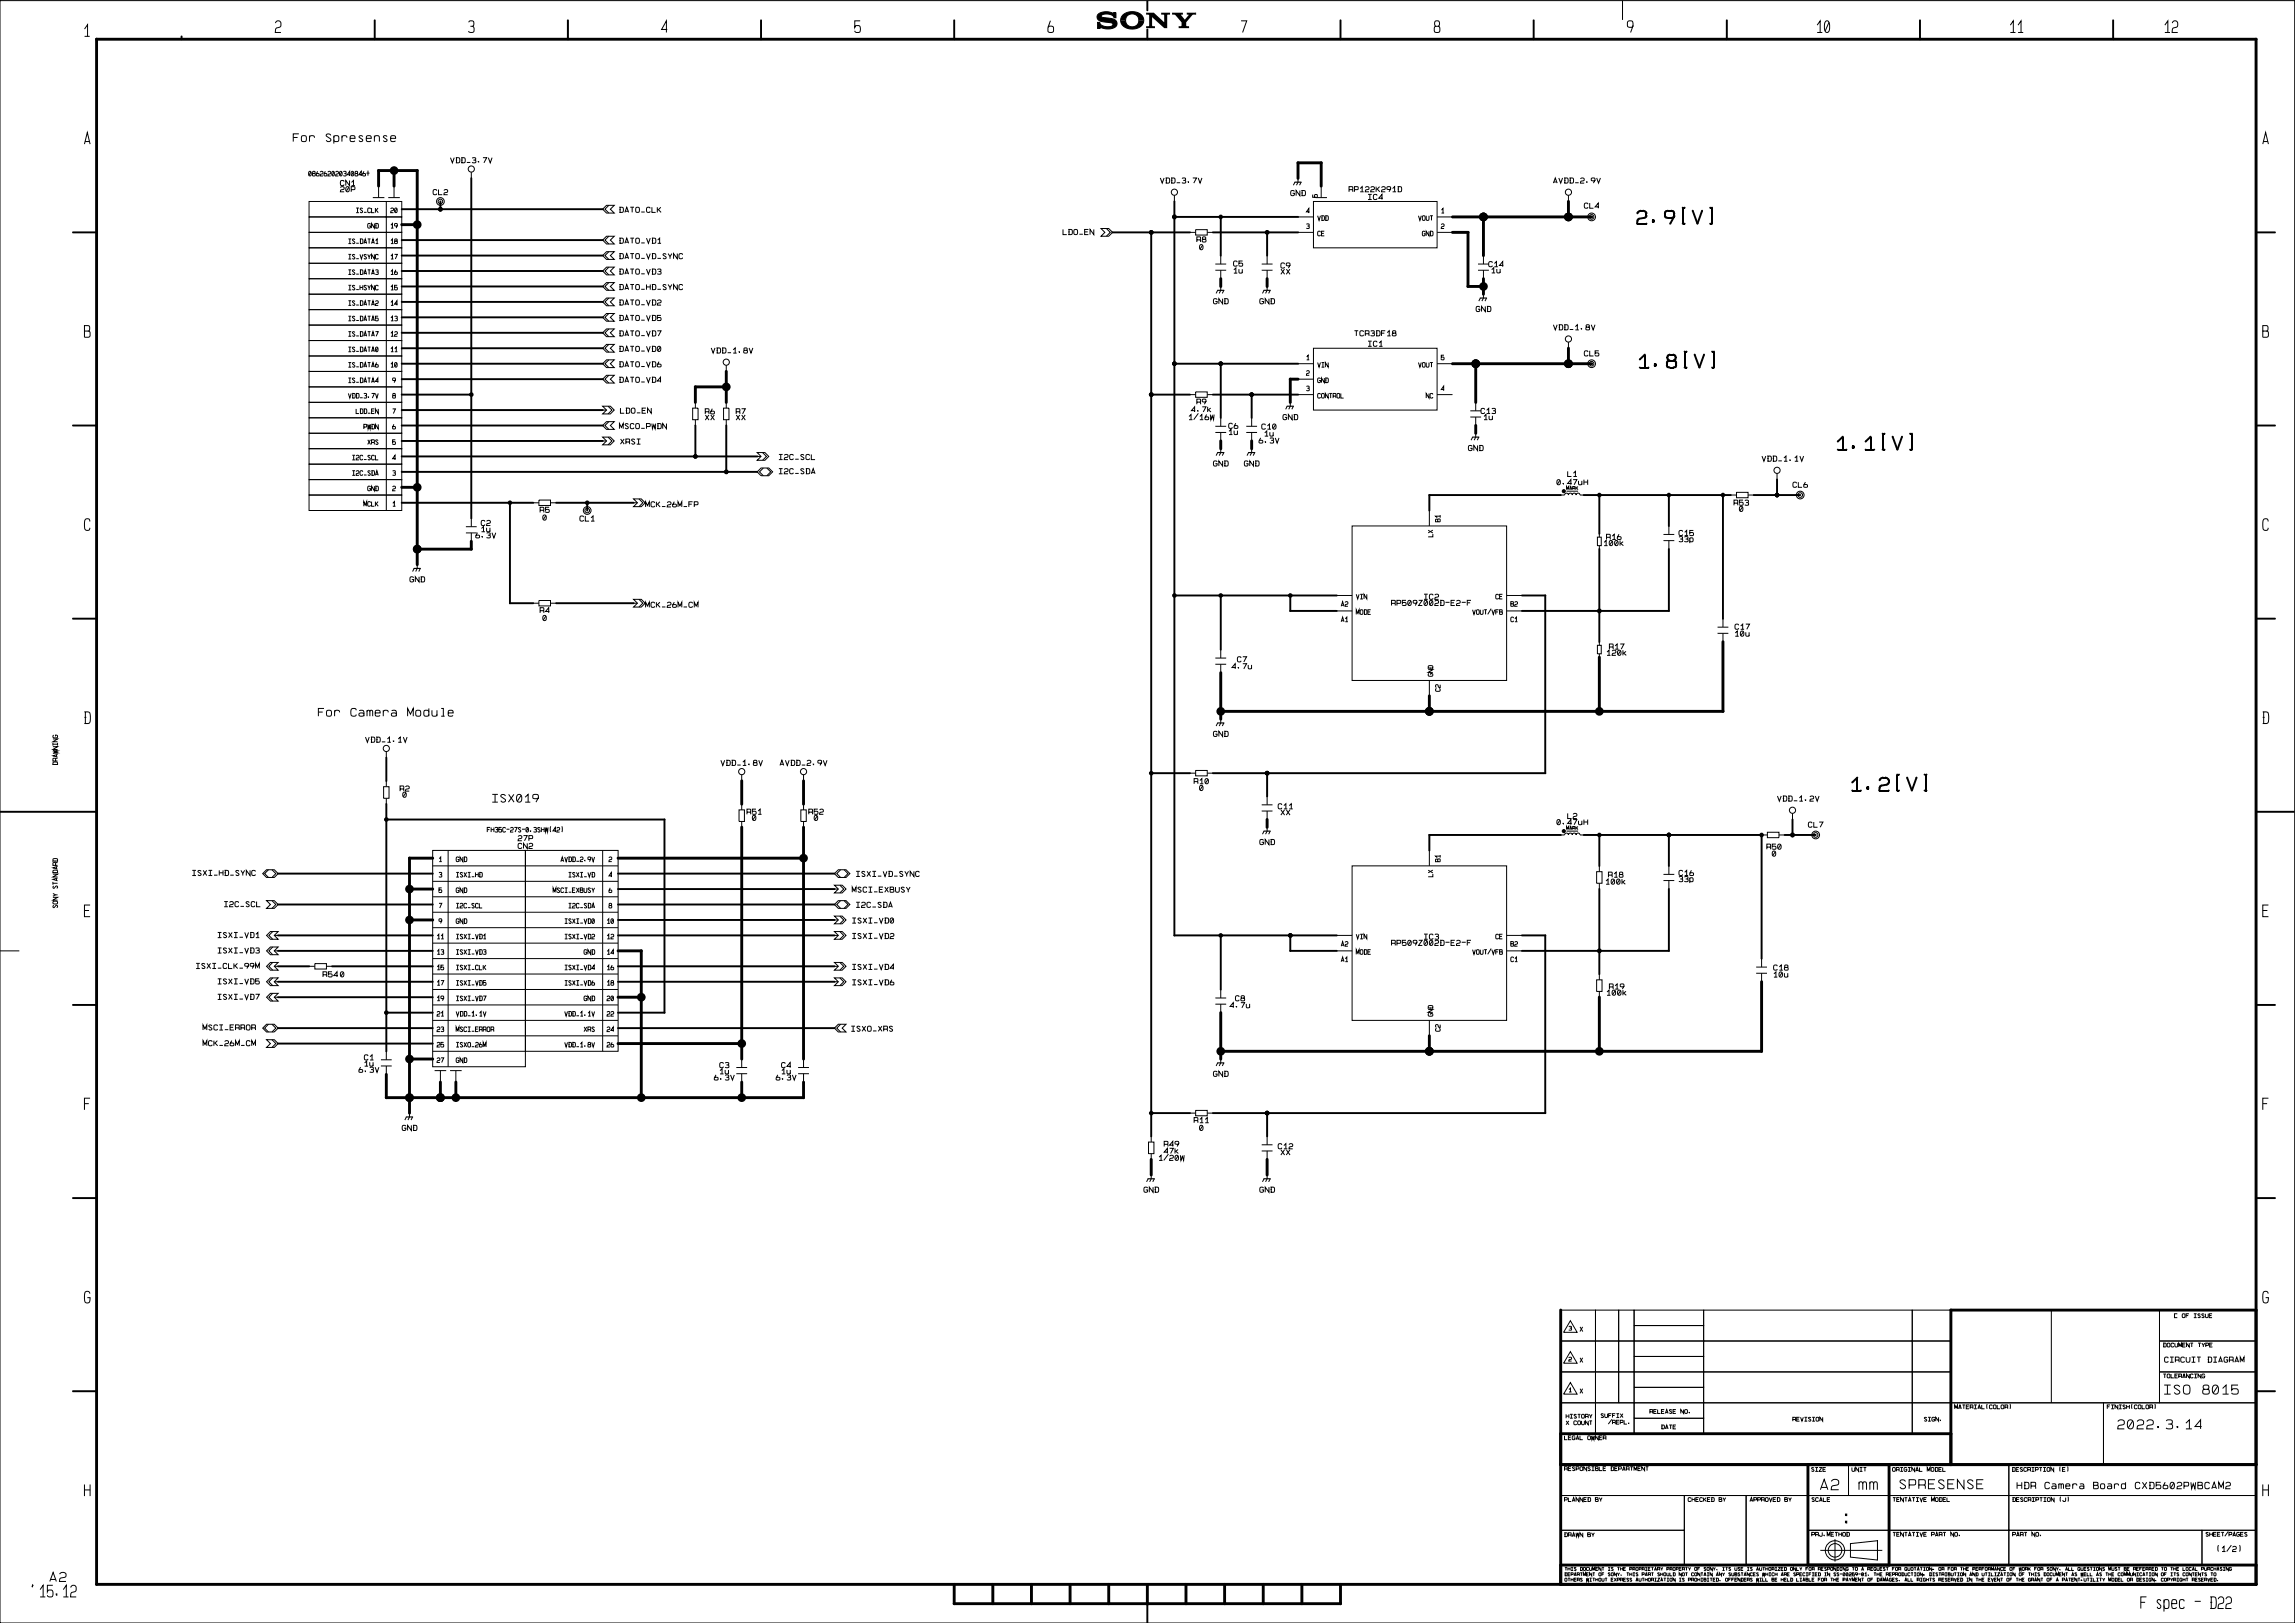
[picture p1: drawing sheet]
<svg xmlns="http://www.w3.org/2000/svg" width="594mm" height="420mm" viewBox="0 0 594 420" stroke-linecap="round" stroke-linejoin="round" font-family="sans-serif">
<defs><g id="words">
<text font-size="8" x="475.5" y="395.7">:</text>
<g font-size="5">
<text x="423.5" y="57.9">2.9[V]</text>
<text x="424" y="95.2">1.8[V]</text>
<text x="475.2" y="116.4">1.1[V]</text>
<text x="479" y="204.7">1.2[V]</text>
</g>
<g font-size="4.5">
<text x="21.6" y="9.4">1</text>
<text x="71.1" y="8.4">2</text>
<text x="121.1" y="8.4">3</text>
<text x="171.1" y="8.4">4</text>
<text x="221.1" y="8.4">5</text>
<text x="271.1" y="8.4">6</text>
<text x="321.1" y="8.4">7</text>
<text x="371.1" y="8.4">8</text>
<text x="421.1" y="8.4">9</text>
<text x="470.1" y="8.4">10</text>
<text x="520.1" y="8.4">11</text>
<text x="560.1" y="8.4">12</text>
<text x="21.7" y="37.3">A</text>
<text x="585.6" y="37.3">A</text>
<text x="21.7" y="87.3">B</text>
<text x="585.6" y="87.3">B</text>
<text x="21.7" y="137.3">C</text>
<text x="585.6" y="137.3">C</text>
<text x="21.7" y="187.3">D</text>
<text x="585.6" y="187.3">D</text>
<text x="21.7" y="237.3">E</text>
<text x="585.6" y="237.3">E</text>
<text x="21.7" y="287.3">F</text>
<text x="585.6" y="287.3">F</text>
<text x="21.7" y="337.3">G</text>
<text x="585.6" y="337.3">G</text>
<text x="21.7" y="387.3">H</text>
<text x="585.6" y="387.3">H</text>
<text x="8.1" y="413.4">'15.12</text>
<text x="554" y="416.4">F spec - D22</text>
</g>
<g font-size="4">
<text x="471" y="385.7">A2</text>
<text x="481" y="385.7">mm</text>
</g>
<g font-size="3.5">
<text x="560" y="360.9">ISO</text>
<text x="570" y="360.9">8015</text>
<text x="548" y="369.9">2022.3.14</text>
<text x="491.5" y="385.4">SPRESENSE</text>
<text x="12.7" y="409.4">A2</text>
</g>
<g font-size="3">
<text x="75.8" y="36.7">For</text>
<text x="84.2" y="36.7">Spresense</text>
<text x="82.3" y="185.4">For</text>
<text x="90.7" y="185.4">Camera</text>
<text x="105.4" y="185.4">Module</text>
<text x="127.3" y="207.7">ISX019</text>
</g>
<g font-size="2.5">
<text x="522" y="385.4">HDR</text>
<text x="529.2" y="385.4">Camera</text>
<text x="541.8" y="385.4">Board</text>
<text x="552.6" y="385.4">CXD5602PWBCAM2</text>
</g>
<g font-size="2">
<text x="116.5" y="42.2">VDD_3.7V</text>
<text x="300.2" y="47.4">VDD_3.7V</text>
<text x="402" y="47.4">AVDD_2.9V</text>
<text x="88" y="48.1">CN1</text>
<text x="88" y="49.7">20P</text>
<text x="112" y="50.4">CL2</text>
<text x="334" y="50.7">GND</text>
<text x="349.1" y="49.7">RP122K291D</text>
<text x="354" y="51.7">IC4</text>
<text x="410" y="53.9">CL4</text>
<text x="160.2" y="55">DATO_CLK</text>
<text x="160.2" y="63">DATO_VD1</text>
<text x="275.1" y="60.7">LDO_EN</text>
<text x="309.7" y="62.7">R8</text>
<text x="310.4" y="64.7">0</text>
<text x="160.2" y="67">DATO_VD_SYNC</text>
<text x="160.2" y="71">DATO_VD3</text>
<text x="319.2" y="68.9">C5</text>
<text x="319.2" y="70.7">1u</text>
<text x="331.4" y="69.4">C9</text>
<text x="331.4" y="71">XX</text>
<text x="385.2" y="69.1">C14</text>
<text x="385.9" y="70.7">1u</text>
<text x="160.2" y="75">DATO_HD_SYNC</text>
<text x="160.2" y="79">DATO_VD2</text>
<text x="160.2" y="83">DATO_VD5</text>
<text x="314" y="78.7">GND</text>
<text x="326" y="78.7">GND</text>
<text x="382" y="80.7">GND</text>
<text x="160.2" y="87">DATO_VD7</text>
<text x="350.5" y="87">TCR3DF18</text>
<text x="354" y="89.7">IC1</text>
<text x="402" y="85.4">VDD_1.8V</text>
<text x="160.2" y="91">DATO_VD0</text>
<text x="160.2" y="95">DATO_VD6</text>
<text x="184" y="91.4">VDD_1.8V</text>
<text x="410" y="92.2">CL5</text>
<text x="160.2" y="99">DATO_VD4</text>
<text x="160.5" y="107">LDO_EN</text>
<text x="182.4" y="107.2">R6</text>
<text x="190.5" y="107.2">R7</text>
<text x="308.3" y="106.7">4.7k</text>
<text x="309.7" y="104.7">R9</text>
<text x="383.3" y="107.1">C13</text>
<text x="160.2" y="111">MSCO_PWDN</text>
<text x="182.4" y="108.8">XX</text>
<text x="190.5" y="108.8">XX</text>
<text x="307.6" y="108.7">1/16W</text>
<text x="317.9" y="110.9">C6</text>
<text x="317.9" y="112.5">1u</text>
<text x="326.5" y="111.1">C10</text>
<text x="327.2" y="112.9">1u</text>
<text x="332" y="108.7">GND</text>
<text x="383.9" y="108.7">1u</text>
<text x="160.5" y="115">XRSI</text>
<text x="201.5" y="119">I2C_SCL</text>
<text x="325.8" y="114.7">6.3V</text>
<text x="380" y="116.7">GND</text>
<text x="456" y="119.4">VDD_1.1V</text>
<text x="201.5" y="122.7">I2C_SDA</text>
<text x="314" y="120.7">GND</text>
<text x="322" y="120.7">GND</text>
<text x="402.9" y="125.5">0.47uH</text>
<text x="405.7" y="123.4">L1</text>
<text x="167" y="131.2">MCK_26M_FP</text>
<text x="448.7" y="130.8">R53</text>
<text x="464" y="126.2">CL6</text>
<text x="124.5" y="136.1">C2</text>
<text x="124.5" y="137.7">1u</text>
<text x="139.7" y="132.7">R5</text>
<text x="140.4" y="134.7">0</text>
<text x="150" y="134.9">CL1</text>
<text x="450.1" y="132.4">0</text>
<text x="123.1" y="139.3">6.3V</text>
<text x="415.1" y="141.3">100k</text>
<text x="415.7" y="139.7">R16</text>
<text x="434.5" y="138.7">C15</text>
<text x="434.5" y="140.3">33p</text>
<text x="106" y="150.7">GND</text>
<text x="368.5" y="155.2">IC2</text>
<text x="139.7" y="158.7">R4</text>
<text x="140.4" y="160.7">0</text>
<text x="167" y="157.2">MCK_26M_CM</text>
<text x="360.1" y="156.8">RP509Z002D-E2-F</text>
<text x="449" y="162.9">C17</text>
<text x="449" y="164.7">10u</text>
<text x="318.8" y="173.2">4.7u</text>
<text x="320.2" y="171.4">C7</text>
<text x="415.8" y="169.7">120k</text>
<text x="416.5" y="168.1">R17</text>
<text x="314" y="190.7">GND</text>
<text x="94.5" y="192.2">VDD_1.1V</text>
<text x="186.5" y="198.2">VDD_1.8V</text>
<text x="201.8" y="198.2">AVDD_2.9V</text>
<text x="309" y="202.9">R10</text>
<text x="103.5" y="204.8">R2</text>
<text x="104.2" y="206.4">0</text>
<text x="310.4" y="204.7">0</text>
<text x="330.7" y="209.4">C11</text>
<text x="460" y="207.4">VDD_1.2V</text>
<text x="193.2" y="210.8">R51</text>
<text x="194.7" y="212.4">0</text>
<text x="209.3" y="210.8">R52</text>
<text x="210.6" y="212.4">0</text>
<text x="331.4" y="211">XX</text>
<text x="402.9" y="213.5">0.47uH</text>
<text x="405.7" y="211.9">L2</text>
<text x="468" y="214.2">CL7</text>
<text x="134" y="219.7">CN2</text>
<text x="134" y="217.7">27P</text>
<text x="326" y="218.7">GND</text>
<text x="457.2" y="219.9">R50</text>
<text x="458.6" y="221.7">0</text>
<text x="49.7" y="226.7">ISXI_HD_SYNC</text>
<text x="221.5" y="226.9">ISXI_VD_SYNC</text>
<text x="416.2" y="227.1">R18</text>
<text x="434.5" y="226.7">C16</text>
<text x="220.5" y="231">MSCI_EXBUSY</text>
<text x="415.5" y="228.9">100k</text>
<text x="434.5" y="228.3">33p</text>
<text x="57.9" y="234.7">I2C_SCL</text>
<text x="220.5" y="239">ISXI_VD0</text>
<text x="221.5" y="234.9">I2C_SDA</text>
<text x="56.2" y="242.7">ISXI_VD1</text>
<text x="220.5" y="243">ISXI_VD2</text>
<text x="360.1" y="244.8">RP509Z002D-E2-F</text>
<text x="368.5" y="243.2">IC3</text>
<text x="50.6" y="250.7">ISXI_CLK_99M</text>
<text x="56.2" y="246.7">ISXI_VD3</text>
<text x="220.5" y="251">ISXI_VD4</text>
<text x="459" y="251.2">C18</text>
<text x="56.2" y="254.7">ISXI_VD5</text>
<text x="83.5" y="252.9">R540</text>
<text x="220.5" y="255">ISXI_VD6</text>
<text x="415.8" y="257.7">100k</text>
<text x="416.5" y="256.1">R19</text>
<text x="459" y="253">10u</text>
<text x="56.2" y="258.7">ISXI_VD7</text>
<text x="318.3" y="260.9">4.7u</text>
<text x="319.7" y="259.1">C8</text>
<text x="52.5" y="266.7">MSCI_ERROR</text>
<text x="220.2" y="267">ISXO_XRS</text>
<text x="52.5" y="270.7">MCK_26M_CM</text>
<text x="94.2" y="274.4">C1</text>
<text x="92.8" y="277.6">6.3V</text>
<text x="94.2" y="276">1u</text>
<text x="184.8" y="279.6">6.3V</text>
<text x="186.2" y="276.4">C3</text>
<text x="186.2" y="278">1u</text>
<text x="200.8" y="279.6">6.3V</text>
<text x="202.2" y="276.4">C4</text>
<text x="202.2" y="278">1u</text>
<text x="314" y="278.7">GND</text>
<text x="104" y="292.7">GND</text>
<text x="309" y="290.7">R11</text>
<text x="310.4" y="292.7">0</text>
<text x="301.2" y="296.8">R49</text>
<text x="301.2" y="298.6">47k</text>
<text x="330.7" y="297.4">C12</text>
<text x="331.4" y="299">XX</text>
<text x="299.8" y="300.4">1/20W</text>
<text x="296" y="308.7">GND</text>
<text x="326" y="308.7">GND</text>
<text x="560.2" y="352.7">CIRCUIT</text>
<text x="571.4" y="352.7">DIAGRAM</text>
<text x="573.6" y="401.7">(1/2)</text>
</g>
<g font-size="1.8">
<text x="79.8" y="45.6">086262020340846+</text>
<text x="341" y="51.2" transform="rotate(-90 341 51.2)">5</text>
<text x="92.1" y="55.1">IS_CLK</text>
<text x="95.1" y="59.1">GND</text>
<text x="101.1" y="59.1">19</text>
<text x="101.1" y="55.1">20</text>
<text x="338.1" y="59.2">3</text>
<text x="338.1" y="55.2">4</text>
<text x="341" y="57.1">VDD</text>
<text x="367.1" y="57.1">VOUT</text>
<text x="373" y="55.2">1</text>
<text x="373" y="59.2">2</text>
<text x="90.1" y="63.1">IS_DATA1</text>
<text x="101.1" y="63.1">18</text>
<text x="341" y="61.1">CE</text>
<text x="368.1" y="61.1">GND</text>
<text x="90.1" y="71.1">IS_DATA3</text>
<text x="90.1" y="67.1">IS_VSYNC</text>
<text x="101.1" y="71.1">16</text>
<text x="101.1" y="67.1">17</text>
<text x="90.1" y="75.1">IS_HSYNC</text>
<text x="101.1" y="75.1">15</text>
<text x="90.1" y="83.1">IS_DATA5</text>
<text x="90.1" y="79.1">IS_DATA2</text>
<text x="101.1" y="83.1">13</text>
<text x="101.1" y="79.1">14</text>
<text x="90.1" y="87.1">IS_DATA7</text>
<text x="101.1" y="87.1">12</text>
<text x="90.1" y="95.1">IS_DATA6</text>
<text x="90.1" y="91.1">IS_DATA0</text>
<text x="101.1" y="95.1">10</text>
<text x="101.1" y="91.1">11</text>
<text x="338.1" y="93.2">1</text>
<text x="341" y="95.1">VIN</text>
<text x="367.1" y="95.1">VOUT</text>
<text x="373" y="93.2">5</text>
<text x="90.1" y="99.1">IS_DATA4</text>
<text x="101.6" y="99.1">9</text>
<text x="338.1" y="97.2">2</text>
<text x="338.1" y="101.2">3</text>
<text x="341" y="99.1">GND</text>
<text x="373" y="101.2">4</text>
<text x="90.1" y="103.1">VDD_3.7V</text>
<text x="92.1" y="107.1">LDD_EN</text>
<text x="101.6" y="107.1">7</text>
<text x="101.6" y="103.1">8</text>
<text x="341" y="103.1">CONTROL</text>
<text x="369.1" y="103.1">NC</text>
<text x="94.1" y="111.1">PWDN</text>
<text x="101.6" y="111.1">6</text>
<text x="91.1" y="119.1">I2C_SCL</text>
<text x="95.1" y="115.1">XRS</text>
<text x="101.6" y="119.1">4</text>
<text x="101.6" y="115.1">5</text>
<text x="91.1" y="123.1">I2C_SDA</text>
<text x="101.6" y="123.1">3</text>
<text x="94.1" y="131.1">MCLK</text>
<text x="95.1" y="127.1">GND</text>
<text x="101.6" y="131.1">1</text>
<text x="101.6" y="127.1">2</text>
<text x="372.8" y="135.2" transform="rotate(-90 372.8 135.2)">B1</text>
<text x="370.9" y="139.1" transform="rotate(-90 370.9 139.1)">LX</text>
<text x="351" y="155.1">VIN</text>
<text x="387.1" y="155.1">CE</text>
<text x="347.1" y="161">A1</text>
<text x="347.1" y="157">A2</text>
<text x="351" y="159.1">MODE</text>
<text x="381.1" y="159.1">VOUT/VFB</text>
<text x="391" y="157">B2</text>
<text x="391" y="161">C1</text>
<text x="370.9" y="175.2" transform="rotate(-90 370.9 175.2)">GND</text>
<text x="372.8" y="179.1" transform="rotate(-90 372.8 179.1)">C2</text>
<text x="14.9" y="198.1" transform="rotate(-90 14.9 198.1)">DRAWNING</text>
<text x="126.1" y="215.4">FH35C-27S-0.3SHW(42)</text>
<text x="113.6" y="223.1">1</text>
<text x="113.6" y="227.1">3</text>
<text x="118" y="223.1">GND</text>
<text x="118" y="227.1">ISXI_HD</text>
<text x="145.1" y="223.1">AVDD_2.9V</text>
<text x="147.1" y="227.1">ISXI_VD</text>
<text x="157.6" y="223.1">2</text>
<text x="157.6" y="227.1">4</text>
<text x="370.9" y="227.1" transform="rotate(-90 370.9 227.1)">LX</text>
<text x="372.8" y="223.2" transform="rotate(-90 372.8 223.2)">B1</text>
<text x="113.6" y="231.1">5</text>
<text x="118" y="231.1">GND</text>
<text x="143.1" y="231.1">MSCI_EXBUSY</text>
<text x="157.6" y="231.1">6</text>
<text x="14.9" y="235.1" transform="rotate(-90 14.9 235.1)">SONY STANDARD</text>
<text x="113.6" y="235.1">7</text>
<text x="113.6" y="239.1">9</text>
<text x="118" y="235.1">I2C_SCL</text>
<text x="118" y="239.1">GND</text>
<text x="146.1" y="239.1">ISXI_VD0</text>
<text x="147.1" y="235.1">I2C_SDA</text>
<text x="157.1" y="239.1">10</text>
<text x="157.6" y="235.1">8</text>
<text x="113.1" y="243.1">11</text>
<text x="118" y="243.1">ISXI_VD1</text>
<text x="146.1" y="243.1">ISXI_VD2</text>
<text x="157.1" y="243.1">12</text>
<text x="347.1" y="245">A2</text>
<text x="351" y="243.1">VIN</text>
<text x="387.1" y="243.1">CE</text>
<text x="391" y="245">B2</text>
<text x="113.1" y="247.1">13</text>
<text x="113.1" y="251.1">15</text>
<text x="118" y="247.1">ISXI_VD3</text>
<text x="118" y="251.1">ISXI_CLK</text>
<text x="146.1" y="251.1">ISXI_VD4</text>
<text x="151.1" y="247.1">GND</text>
<text x="157.1" y="247.1">14</text>
<text x="157.1" y="251.1">16</text>
<text x="347.1" y="249">A1</text>
<text x="351" y="247.1">MODE</text>
<text x="381.1" y="247.1">VOUT/VFB</text>
<text x="391" y="249">C1</text>
<text x="113.1" y="255.1">17</text>
<text x="118" y="255.1">ISXI_VD5</text>
<text x="146.1" y="255.1">ISXI_VD6</text>
<text x="157.1" y="255.1">18</text>
<text x="113.1" y="259.1">19</text>
<text x="113.1" y="263.1">21</text>
<text x="118" y="259.1">ISXI_VD7</text>
<text x="118" y="263.1">VDD_1.1V</text>
<text x="146.1" y="263.1">VDD_1.1V</text>
<text x="151.1" y="259.1">GND</text>
<text x="157.1" y="259.1">20</text>
<text x="157.1" y="263.1">22</text>
<text x="370.9" y="263.2" transform="rotate(-90 370.9 263.2)">GND</text>
<text x="113.1" y="267.1">23</text>
<text x="118" y="267.1">MSCI_ERROR</text>
<text x="151.1" y="267.1">XRS</text>
<text x="157.1" y="267.1">24</text>
<text x="372.8" y="267.1" transform="rotate(-90 372.8 267.1)">C2</text>
<text x="113.1" y="271.1">25</text>
<text x="113.1" y="275.1">27</text>
<text x="118" y="271.1">ISXO_26M</text>
<text x="118" y="275.1">GND</text>
<text x="146.1" y="271.1">VDD_1.8V</text>
<text x="157.1" y="271.1">26</text>
<text x="408.9" y="344.7">X</text>
<text x="408.9" y="352.7">X</text>
<text x="408.9" y="360.7">X</text>
</g>
<g font-size="1.5">
<text x="559.8" y="341.1">DATE OF ISSUE</text>
<text x="406" y="344.4">3</text>
<text x="406" y="352.4">2</text>
<text x="559.9" y="348.7">DOCUMENT TYPE</text>
<text x="559.9" y="356.7">TOLERANCING</text>
<text x="406" y="360.4">1</text>
<text x="427" y="365.9">RELEASE NO.</text>
<text x="505.9" y="364.7">MATERIAL(COLOR)</text>
<text x="545.4" y="364.7">FINISH(COLOR)</text>
<text x="405.3" y="367.1">HISTORY</text>
<text x="405.3" y="368.8">X COUNT</text>
<text x="414.3" y="367">SUFFIX</text>
<text x="416.3" y="368.7">/REPL.</text>
<text x="430" y="369.9">DATE</text>
<text x="464" y="367.9">REVISION</text>
<text x="498" y="367.9">SIGN.</text>
<text x="404.9" y="372.7">LEGAL OWNER</text>
<text x="404.9" y="380.7">RESPONSIBLE DEPARTMENT</text>
<text x="468.8" y="380.9">SIZE</text>
<text x="479.3" y="380.9">UNIT</text>
<text x="489.8" y="380.9">ORIGINAL MODEL</text>
<text x="520.8" y="380.9">DESCRIPTION (E)</text>
<text x="404.9" y="388.7">PLANNED BY</text>
<text x="436.9" y="388.7">CHECKED BY</text>
<text x="452.9" y="388.7">APPROVED BY</text>
<text x="468.9" y="388.7">SCALE</text>
<text x="489.9" y="388.7">TENTATIVE MODEL</text>
<text x="520.9" y="388.7">DESCRIPTION (J)</text>
<text x="404.9" y="397.8">DRAWN BY</text>
<text x="468.9" y="397.7">PRJ.METHOD</text>
<text x="489.9" y="397.7">TENTATIVE PART NO.</text>
<text x="520.9" y="397.7">PART NO.</text>
<text x="570.9" y="397.7">SHEET/PAGES</text>
</g>
<g font-size="1.2">
<text x="405.4" y="126.8">MARK</text>
<text x="405.4" y="214.8">MARK</text>
<text x="405" y="406.6">THIS DOCUMENT IS THE PROPRIETARY PROPERTY OF SONY. ITS USE IS AUTHORIZED ONLY FOR RESPONDING TO A REQUEST FOR QUOTATION, OR FOR THE PERFORMANCE OF WORK FOR SONY. ALL QUESTIONS MUST BE REFERRED TO THE LOCAL PURCHASING</text>
<text x="405" y="408">DEPARTMENT OF SONY. THIS PART SHOULD NOT CONTAIN ANY SUBSTANCES WHICH ARE SPECIFIED IN SS-00259-01. THE REPRODUCTION, DISTRIBUTION AND UTILIZATION OF THIS DOCUMENT AS WELL AS THE COMMUNICATION OF ITS CONTENTS TO</text>
<text x="405" y="409.4">OTHERS WITHOUT EXPRESS AUTHORIZATION IS PROHIBITED. OFFENDERS WILL BE HELD LIABLE FOR THE PAYMENT OF DAMAGES. ALL RIGHTS RESERVED IN THE EVENT OF THE GRANT OF A PATENT,UTILITY MODEL OR DESIGN. COPYRIGHT RESERVED.</text>
</g>
</g></defs>
<g fill="none" stroke="#000" stroke-width=".26">
<path d="M0 .2h594v420h-594zM147 5.3v4.9M284.3 3.6l.7-.3 1-.3 1.1 .1 1.1 .4 .1-.3h.6v1.4h-.5a2.27 2.27 0 0 0-3.3-.4l.2 .3 1.5 .2a2.22 2.22 0 0 1 2.3 1.1 1.35 1.35 0 0 1-1.5 1.6 5.1 5.1 0 0 1-2.8-.3l-.1 .3h-.6v-1.6h.6a2.29 2.29 0 0 0 3 1 .5 .5 0 0 0 .3-.7 .5 .5 0 0 0-.7-.2l-2.1-.3-.8-.3a1.04 1.04 0 0 1-.1-1.7zM284.7 7.1v.3M288.3 3.2v.2M290.7 3.9l.8-.6 .9-.2 1.1-.1 1 .3 .8 .5 .6 .6 .2 .8-.2 .8-.7 .9-1 .5-1.3 .1-1.2-.2-1-.6-.5-.9-.1-1zM309.5 3.3v.5M420 .2v5M96.5 51.2h3M98 48.2v3M100 52.2v4h4v-4h-24v4h20v4h4v-4h-24v4h20v4h4v-4h-24v4h20v52M100.5 51.2h3"/>
<path d="M102 48.2v3M122 44.6v1.6M157 53.2h2l-1 1 1 1h-2l-1-1zM157.6 53.2l-1 1 1 1M285 59.2h2l1 1-1 1h-2l1-1zM286.4 59.2l1 1-1 1M304 50.6v1.6M309.5 59.5h3v1.4h-3zM335.2 47.2l-.4 .8M336 46.2v1l-.4 .8M336 56.2h4M336.8 47.2l-.4 .8"/>
<path d="M340 52.2h32v12h-32zM340.5 51.2h3M342 48.2v3M372 56.2h4M406 50.6v1.6M80 64.2h24v4h-24zM80 68.2h24v4h-24zM80 72.2h24v4h-24zM80 76.2h24v4h-24zM156 62.2l1-1h2l-1 1 1 1h-2zM156 66.2l1-1h2l-1 1 1 1h-2zM156 70.2l1-1h2l-1 1 1 1h-2z"/>
<path d="M156 78.2l1-1h2l-1 1 1 1h-2zM157 73.2h2l-1 1 1 1h-2l-1-1zM157.6 61.2l-1 1 1 1M157.6 65.2l-1 1 1 1M157.6 69.2l-1 1 1 1M157.6 73.2l-1 1 1 1M157.6 77.2l-1 1 1 1M308 60.2h1.5M312.5 60.2h1.5M314.6 68.4h2.8M314.6 70h2.8M315.2 75.2l-.4 .8"/>
<path d="M316 74.2v1l-.4 .8M316 66.2v2.2M316 70v2.2M316.8 75.2l-.4 .8M326.6 70h2.8M326.6 68.4h2.8M327.2 75.2l-.4 .8M328 74.2v1l-.4 .8M328 66.2v2.2M328 70v2.2M328.8 75.2l-.4 .8M336 60.2h4"/>
<path d="M372 60.2h4M382.6 70h2.8M382.6 68.4h2.8M383.2 77.2l-.4 .8M384 76.2v1l-.4 .8M384 66.2v2.2M384 70v2.2M384.8 77.2l-.4 .8M80 80.2h24v4h-24zM80 84.2h24v4h-24zM80 88.2h24v4h-24zM80 92.2h24v4h-24z"/>
<path d="M80 96.2h24v4h-24zM156 98.2l1-1h2l-1 1 1 1h-2zM157 81.2h2l-1 1 1 1h-2l-1-1zM157 85.2h2l-1 1 1 1h-2l-1-1zM157 89.2h2l-1 1 1 1h-2l-1-1zM157 93.2h2l-1 1 1 1h-2l-1-1zM157.6 81.2l-1 1 1 1M157.6 85.2l-1 1 1 1M157.6 89.2l-1 1 1 1M157.6 93.2l-1 1 1 1M157.6 97.2l-1 1 1 1M188 94.6v1.6"/>
<path d="M336 94.2h4M336 98.2h4M340 90.2h32v16h-32zM372 94.2h4M406 88.6v1.6M80 100.2h24v4h-24zM80 104.2h24v4h-24zM80 108.2h24v4h-24zM80 112.2h24v4h-24zM80 116.2h24v4h-24zM100 116.2v8M156 105.2h2l1 1-1 1h-2l1-1z"/>
<path d="M156 113.2h2l1 1-1 1h-2l1-1zM156 106.2h1M156 114.2h1M157 109.2h2l-1 1 1 1h-2l-1-1zM157.4 105.2l1 1-1 1M157.4 113.2l1 1-1 1M157.6 109.2l-1 1 1 1M179.3 105.7h1.4v3h-1.4zM180 104.2v1.5M180 108.7v1.5M187.3 105.7h1.4v3h-1.4zM188 104.2v1.5"/>
<path d="M188 108.7v1.5M196 117.2h2l1 1-1 1h-2l1-1zM196 118.2h1M197.4 117.2l1 1-1 1M308 102.2h1.5M309.5 101.5h3v1.4h-3zM312.5 102.2h1.5M314.6 110.4h2.8M314.6 112h2.8M315.2 117.2l-.4 .8M316 116.2v1l-.4 .8M316 108.2v2.2"/>
<path d="M316 112v2.2M316.8 117.2l-.4 .8M322.6 112h2.8M322.6 110.4h2.8M323.2 117.2l-.4 .8M324 116.2v1l-.4 .8M324 108.2v2.2M324 112v2.2M324.8 117.2l-.4 .8M333.2 105.2l-.4 .8M334 104.2v1l-.4 .8M334.8 105.2l-.4 .8"/>
<path d="M336 102.2h4M372 102.2h4M380.6 106.4h2.8M380.6 108h2.8M381.2 113.2l-.4 .8M382 112.2v1l-.4 .8M382 104.2v2.2M382 108v2.2M382.8 113.2l-.4 .8M80 120.2h24v4h-24zM80 124.2h24v4h-24zM80 128.2h24v4h-24z"/>
<path d="M100 124.2v8M120.6 138h2.8M120.6 136.4h2.8M122 134.2v2.2M122 138v2.2M138 130.2h1.5M139.5 129.5h3v1.4h-3zM142.5 130.2h1.5M164 129.2h2l1 1-1 1h-2l1-1zM164 130.2h1M165.4 129.2l1 1-1 1M197 121.2h2l1 1-1 1h-2l-1-1z"/>
<path d="M197.6 121.2l-1 1 1 1M198.5 121.2l1 1-1 1M350 136.2h40v40h-40zM370 132.2v4M404 128.2h1a.5 .5 0 0 1 .5-.5 .5 .5 0 0 1 .5 .5 .5 .5 0 0 1 .5-.5 .5 .5 0 0 1 .5 .5 .5 .5 0 0 1 .5-.5 .5 .5 0 0 1 .5 .5 .5 .5 0 0 1 .5-.5 .5 .5 0 0 1 .5 .5h1M405.5 127.2h3M413.5 139.1h1v2.2h-1zM414 138.2v.9M430.6 140h2.8M430.6 138.4h2.8M432 136.2v2.2M432 140v2.2"/>
<path d="M448 128.2h1.5M449.5 127.5h3v1.4h-3zM452.5 128.2h1.5M460 122.6v1.6M107.2 147.2l-.4 .8M108 146.2v1l-.4 .8M108.8 147.2l-.4 .8M138 156.2h1.5M139.5 155.5h3v1.4h-3zM142.5 156.2h1.5M164 155.2h2l1 1-1 1h-2l1-1zM164 156.2h1"/>
<path d="M165.4 155.2l1 1-1 1M346 158.2h4M346 154.2h4M390 158.2h4M390 154.2h4M414 141.3v.9M314.6 172h2.8M314.6 170.4h2.8M316 168.2v2.2M316 172v2.2M370 176.2v4M413.5 167.1h1v2.2h-1z"/>
<path d="M414 166.2v.9M414 169.3v.9M444.6 162.4h2.8M444.6 164h2.8M446 160.2v2.2M446 164v2.2M100 194.6v1.6M309.5 199.5h3v1.4h-3zM315.2 187.2l-.4 .8M316 186.2v1l-.4 .8M316.8 187.2l-.4 .8M99.3 203.7h1.4v3h-1.4z"/>
<path d="M100 202.2v1.5M100 206.7v1.5M191.3 209.7h1.4v3h-1.4zM192 200.6v1.6M192 208.2v1.5M192 212.7v1.5M207.3 209.7h1.4v3h-1.4zM208 200.6v1.6M208 208.2v1.5M208 212.7v1.5M308 200.2h1.5M312.5 200.2h1.5"/>
<path d="M326.6 210h2.8M326.6 208.4h2.8M327.2 215.2l-.4 .8M328 214.2v1l-.4 .8M328 206.2v2.2M328 210v2.2M328.8 215.2l-.4 .8M404 216.2h1a.5 .5 0 0 1 .5-.5 .5 .5 0 0 1 .5 .5 .5 .5 0 0 1 .5-.5 .5 .5 0 0 1 .5 .5 .5 .5 0 0 1 .5-.5 .5 .5 0 0 1 .5 .5 .5 .5 0 0 1 .5-.5 .5 .5 0 0 1 .5 .5h1M405.5 215.2h3M456 216.2h1.5M457.5 215.5h3v1.4h-3zM460.5 216.2h1.5"/>
<path d="M464 210.6v1.6M69 225.2h2l1 1-1 1h-2l-1-1zM69 233.2h2l1 1-1 1h-2l1-1zM69.5 225.2l-1 1 1 1M70.4 225.2l1 1-1 1M70.4 233.2l1 1-1 1M112 220.2h24v56h-24zM112 228.2h48M112 236.2h48M112 224.2h48M112 232.2h48M116 220.2v56"/>
<path d="M136 220.2h24v52h-24zM156 220.2v52M216 226.2l1-1h2l1 1-1 1h-2zM216 234.2l1-1h2l1 1-1 1h-2zM216 229.2h2l1 1-1 1h-2l1-1zM216 237.2h2l1 1-1 1h-2l1-1zM216 230.2h1M216 238.2h1M217.4 229.2l1 1-1 1M217.4 237.2l1 1-1 1M217.6 225.2l-1 1 1 1M217.6 233.2l-1 1 1 1"/>
<path d="M218.5 225.2l1 1-1 1M218.5 233.2l1 1-1 1M350 224.2h40v40h-40zM370 220.2v4M413.3 225.7h1.4v3h-1.4zM414 224.2v1.5M414 228.7v1.5M430.6 228h2.8M430.6 226.4h2.8M432 224.2v2.2M432 228v2.2M0 246.2h5"/>
<path d="M69 242.2l1-1h2l-1 1 1 1h-2zM69 246.2l1-1h2l-1 1 1 1h-2zM69 250.2l1-1h2l-1 1 1 1h-2zM69 254.2l1-1h2l-1 1 1 1h-2zM69 258.2l1-1h2l-1 1 1 1h-2zM70.6 241.2l-1 1 1 1M70.6 245.2l-1 1 1 1M70.6 249.2l-1 1 1 1M70.6 253.2l-1 1 1 1M70.6 257.2l-1 1 1 1M71 246.2h1M71 242.2h1"/>
<path d="M71 250.2h1M71 254.2h1M71 258.2h1M80 250.2h1.5M81.5 249.5h3v1.4h-3zM84.5 250.2h1.5M112 240.2h48M112 248.2h48M112 252.2h48M112 244.2h48M112 256.2h48M216 241.2h2l1 1-1 1h-2l1-1z"/>
<path d="M216 249.2h2l1 1-1 1h-2l1-1zM216 253.2h2l1 1-1 1h-2l1-1zM216 242.2h1M216 250.2h1M216 254.2h1M217.4 241.2l1 1-1 1M217.4 249.2l1 1-1 1M217.4 253.2l1 1-1 1M314.6 260h2.8M314.6 258.4h2.8M316 256.2v2.2M316 260v2.2"/>
<path d="M346 246.2h4M346 242.2h4M390 246.2h4M390 242.2h4M413.3 253.7h1.4v3h-1.4zM414 252.2v1.5M414 256.7v1.5M454.6 250.4h2.8M454.6 252h2.8M456 248.2v2.2M456 252v2.2M69 265.2h2l1 1-1 1h-2l-1-1z"/>
<path d="M69 269.2h2l1 1-1 1h-2l1-1zM69.5 265.2l-1 1 1 1M70.4 265.2l1 1-1 1M70.4 269.2l1 1-1 1M98.6 276h2.8M98.6 274.4h2.8M100 272.2v2.2M100 276v2.2M112 264.2h48M112 260.2h48M112 268.2h48M112 272.2h24"/>
<path d="M112.5 277.2h3M114 277.2v3M116.5 277.2h3M118 277.2v3M190.6 278h2.8M190.6 276.4h2.8M192 274.2v2.2M192 278v2.2M206.6 278h2.8M206.6 276.4h2.8M208 274.2v2.2M208 278v2.2"/>
<path d="M216 266.2l1-1h2l-1 1 1 1h-2zM217.6 265.2l-1 1 1 1M315.2 275.2l-.4 .8M316 274.2v1l-.4 .8M316.8 275.2l-.4 .8M370 264.2v4M105.2 289.2l-.4 .8M106 288.2v1l-.4 .8M106.8 289.2l-.4 .8M297.3 295.7h1.4v3h-1.4zM298 294.2v1.5M298 298.7v1.5"/>
<path d="M308 288.2h1.5M309.5 287.5h3v1.4h-3zM312.5 288.2h1.5M326.6 298h2.8M326.6 296.4h2.8M328 294.2v2.2M328 298v2.2M297.2 305.2l-.4 .8M298 304.2v1l-.4 .8M298.8 305.2l-.4 .8M327.2 305.2l-.4 .8M328 304.2v1l-.4 .8"/>
<path d="M328.8 305.2l-.4 .8M404 339.2h9v8h-9zM413 339.2h6v8h-6zM419 339.2h4v8h-4zM423 339.2h18v4h-18zM441 339.2h54v8h-54zM495 339.2h10v8h-10zM505 339.2h54v24h-54zM531 339.2v24M559 339.2h25v8h-25zM404 347.2h9v8h-9zM404 355.2h9v8h-9z"/>
<path d="M406.5 357.9l1.8 3h-3.5zM406.5 349.9l1.8 3h-3.5zM406.5 341.9l1.8 3h-3.5zM413 347.2h6v8h-6zM413 355.2h6v8h-6zM419 347.2h4v8h-4zM419 355.2h4v8h-4zM423 343.2h18v4h-18zM423 351.2h18v4h-18zM423 347.2h18v4h-18zM423 359.2h18v4h-18zM423 355.2h18v4h-18z"/>
<path d="M441 347.2h54v8h-54zM441 355.2h54v8h-54zM495 347.2h10v8h-10zM495 355.2h10v8h-10zM559 347.2h25v8h-25zM559 355.2h25v8h-25zM404 363.2h9v8h-9zM404 379.2h64v8h-64zM413 363.2h10v8h-10zM423 363.2h18v4h-18zM423 367.2h18v4h-18zM441 363.2h54v8h-54z"/>
<path d="M468 379.2h10.5v8h-10.5zM478.5 379.2h10.5v8h-10.5zM489 379.2h31v8h-31zM495 363.2h10v8h-10zM505 363.2h39.5v16h-39.5zM520 379.2h64v8h-64zM544.5 363.2h39.5v16h-39.5zM404 387.2h32v9h-32zM404 396.2h32v9h-32zM436 387.2h16v18h-16zM452 387.2h16v18h-16zM468 387.2h21v9h-21z"/>
<path d="M468 396.2h21v9h-21zM475 398.5v5.8M486 398.9v5l-7-.8v-3.5l7-.7v5M489 387.2h31v9h-31zM489 396.2h31v9h-31zM520 387.2h64v9h-64zM520 396.2h50v9h-50zM570 396.2h14v9h-14zM471.2 401.4h16"/>
<circle cx="293.1" cy="5.2" r="1.71"/>
<circle cx="114" cy="52.2" r=".6"/>
<circle cx="114" cy="52.2" r="1"/>
<circle cx="122" cy="43.8" r=".8"/>
<circle cx="304" cy="49.8" r=".8"/>
<circle cx="406" cy="49.8" r=".8"/>
<circle cx="412" cy="56.2" r=".6"/>
<circle cx="412" cy="56.2" r="1"/>
<circle cx="188" cy="93.8" r=".8"/>
<circle cx="406" cy="87.8" r=".8"/>
<circle cx="412" cy="94.2" r=".6"/>
<circle cx="412" cy="94.2" r="1"/>
<circle cx="152" cy="132.2" r=".6"/>
<circle cx="152" cy="132.2" r="1"/>
<circle cx="404.8" cy="127.2" r=".4"/>
<circle cx="460" cy="121.8" r=".8"/>
<circle cx="466" cy="128.2" r="1"/>
<circle cx="466" cy="128.2" r=".6"/>
<circle cx="100" cy="193.8" r=".8"/>
<circle cx="192" cy="199.8" r=".8"/>
<circle cx="208" cy="199.8" r=".8"/>
<circle cx="404.8" cy="215.2" r=".4"/>
<circle cx="464" cy="209.8" r=".8"/>
<circle cx="470" cy="216.2" r=".6"/>
<circle cx="470" cy="216.2" r="1"/>
<circle cx="475" cy="401.4" r="1.75"/>
<circle cx="475" cy="401.4" r="2.5"/>
</g>
<g fill="#000">
<path d="M24.7 10l.3-.2 .4 .4v400l-.4 .3-.4-.3zM24.8 9.8h559.2l.4 .4-.4 .3h-559l-.4-.3zM46.8 9.3l.2-.1 .3 .3v.7l-.3 .2-.2-.2zM96.9 5.1l.4 .2v4.9l-.3 .2-.2-.2zM146.9 5.1l.4 .2v4.9l-.3 .2-.2-.2zM196.9 5.1l.4 .2v4.9l-.3 .2-.2-.2zM246.9 5.1l.4 .2v4.9l-.3 .2-.2-.2zM284.3 3.6a4.3 4.3 0 0 1 4-.2v-.2h.6v1.4h-.5a2.27 2.27 0 0 0-3.3-.4l.2 .3 1.5 .2a2.22 2.22 0 0 1 2.3 1.1 1.43 1.43 0 0 1-1.7 1.7h-1.2l-1.4-.4-.1 .3h-.6v-1.6h.6a2.3 2.3 0 0 0 3.1 .9 .45 .45 0 0 0 .3-.5 .45 .45 0 0 0-.6-.3l-1.7-.2a1.41 1.41 0 0 1-1.8-1.7zM290.7 3.8a3.4 3.4 0 0 1 5.3 1l.1 .5h-1.3a1.71 1.71 0 0 0-1.7-1.7 1.71 1.71 0 0 0-1.7 1.7h-1.3l.2-.8zM290.1 5.3h1.3a1.71 1.71 0 0 0 1.7 1.6 1.71 1.71 0 0 0 1.7-1.6h1.3a2.99 2.99 0 0 1-4.3 2 2.2 2.2 0 0 1-1.7-2zM296.7 3.3h2l2.7 2.5-.1-1.9-.7-.1v-.5h2.3v.5l-.8 .1v3.4h-.7l-3.2-2.9v2.3l.8 .1v.5h-2.3v-.5h.6l.2-.2v-2.6l-.8-.2zM296.9 7.4l.4 .3v2.5l-.3 .2-.2-.2z"/>
<path d="M296.8 .2h.5v2.5l-.3 .2-.2-.2zM303.4 3.3h2.8v.5l-.5 .1 1 1.2 1-1.2-.5-.1v-.5h2.3v.5l-.8 .1-1.6 1.9v.9l.7 .1v.5h-2.7v-.5l.7-.1 .1-.9-1.6-1.9-.9-.1zM346.9 5.1l.4 .2v4.9l-.3 .2-.2-.2zM396.9 5.1l.3 .2v4.9l-.2 .2-.2-.2zM446.8 5.2l.2-.2 .3 .3v4.9l-.3 .2-.2-.2zM496.8 5.2l.2-.2 .3 .3v4.9l-.3 .2-.3-.2zM546.9 5.1l.4 .2v4.9l-.3 .2-.2-.2zM583.7 10l.5-.2 .2 .4v400l-.4 .3-.4-.3zM97.8 43.8h.4l.2 .4v4l-.4 .3-.4-.3v-4zM97.8 43.8h4.2l.4 .4-.4 .3h-4l-.4-.3zM101.7 44l.3-.2 .4 .4v4l-.4 .3-.4-.3zM101.7 44l.3-.2h6l.4 .4-.4 .3h-6l-.3-.2z"/>
<path d="M103.7 58l.3-.2h4l.4 .4-.4 .3h-4l-.3-.2zM103.8 54l10.2-.1 .3 .3-.3 .2h-10zM107.7 58l.3-.2 .4 .4v68l-.4 .3-.4-.3zM107.7 44l.3-.2 .4 .4v14l-.4 .3-.4-.3zM113.8 52l.2-.1 .3 .3v2l-.3 .2-.2-.2zM113.8 54l42.2-.1 .3 .3-.3 .2h-42zM121.8 46l.2-.1 .3 .3v56l-.3 .2-.2-.2zM303.9 55.9l.4 .3v38l-.3 .2-.2-.2zM303.8 52l.2-.1 .3 .3v4l-.3 .2-.2-.2zM303.8 56l12.2-.1 .3 .3-.3 .2h-12zM315.9 55.9l.4 .3v10l-.3 .2-.2-.2zM315.8 56l20.2-.1 .3 .3-.3 .2h-20z"/>
<path d="M335.1 47.1l1.7-.1 .2 .2-.2 .1h-1.6zM335.8 41.8h.4l.2 .4v4l-.4 .3-.4-.3v-4zM335.7 42l.3-.2h6l.4 .4-.4 .3h-6l-.3-.2zM341.7 42l.3-.2 .4 .4v6l-.4 .3-.4-.3zM375.8 55.8h8.2l.4 .4-.4 .3h-8l-.3-.2zM383.8 55.8h.4l.2 .4v10l-.4 .3-.4-.3v-10zM383.8 55.8h22.2l.4 .4-.4 .3h-22l-.3-.2zM405.8 51.8h.4l.2 .4v4l-.4 .3-.4-.3v-4zM405.8 55.8h6.2l.4 .4-.4 .3h-6l-.3-.2zM18.7 60l6.3-.1 .3 .3-.3 .2h-6.1zM103.8 62l52.2-.1 .3 .3-.3 .2h-52zM103.8 66l52.2-.1 .3 .3-.3 .2h-52z"/>
<path d="M103.8 70l52.2-.1 .3 .3-.3 .2h-52zM103.8 74l52.2-.1 .3 .3-.3 .2h-52zM103.8 78l52.2-.1 .3 .3-.3 .2h-52zM287.8 60l10.2-.1 .3 .3-.3 .2h-10zM297.9 59.9l.4 .3v42l-.3 .2-.2-.2zM297.8 60l10.2-.1 .3 .3-.3 .2h-10zM313.8 60l14.2-.1 .3 .3-.3 .2h-14zM315.1 75h1.7l.2 .2-.2 .1h-1.6zM315.8 71.8h.4l.2 .4v2l-.4 .3-.4-.3v-2zM327.1 75h1.7l.2 .2-.2 .1h-1.6zM327.7 72l.5-.2 .2 .4v2l-.4 .3-.4-.3zM327.9 59.9l.4 .3v6l-.3 .2-.2-.2z"/>
<path d="M327.8 60l8.2-.1 .3 .3-.3 .2h-8zM375.7 60l.3-.2h4l.4 .4-.4 .3h-4l-.3-.2zM379.7 60l.3-.2 .4 .4v14l-.4 .3-.4-.3zM379.7 74l.3-.2h4l.4 .4-.4 .3h-4l-.3-.2zM383.1 77.1l1.7-.1 .2 .2-.2 .1h-1.6zM383.8 73.8h.4l.2 .4v2l-.4 .3-.4-.3v-2zM383.8 71.8h.4l.2 .4v2l-.4 .3-.4-.3v-2zM583.8 60l5.1-.1 .2 .3-.2 .2h-4.9zM103.8 82l52.2-.1 .3 .3-.3 .2h-52zM103.8 86l52.2-.1 .3 .3-.3 .2h-52zM103.8 90l52.2-.1 .3 .3-.3 .2h-52zM103.8 94l52.2-.1 .3 .3-.3 .2h-52z"/>
<path d="M103.8 98l52.2-.1 .3 .3-.3 .2h-52zM187.8 95.8h.4l.2 .4v4l-.4 .3-.4-.3v-4zM303.9 93.9l.4 .3v60l-.3 .2-.2-.2zM303.9 93.9h12.1l.3 .3-.3 .2h-12l-.2-.2zM315.9 93.9l.4 .3v14l-.3 .2-.2-.2zM315.8 94l20.2-.1 .3 .3-.3 .2h-20zM333.7 98l.3-.2 .4 .4v6l-.4 .3-.4-.3zM333.8 97.8h2.2l.4 .4-.4 .3h-2l-.4-.3zM375.8 93.8h6.2l.4 .4-.4 .3h-6l-.4-.3zM381.8 93.8h.4l.2 .4v10l-.4 .3-.4-.3v-10zM381.8 93.8h24.2l.4 .4-.4 .3h-24l-.4-.3zM405.7 90l.3-.2 .4 .4v4l-.4 .3-.4-.3z"/>
<path d="M405.8 93.8h6.2l.4 .4-.4 .3h-6l-.4-.3zM18.7 110l6.3-.1 .3 .3-.3 .2h-6.1zM103.8 102l18.2-.1 .3 .3-.3 .2h-18zM103.8 110l52.2-.1 .3 .3-.3 .2h-52zM103.8 114l52.2-.1 .3 .3-.3 .2h-52zM103.8 106l52.2-.1 .3 .3-.3 .2h-52zM103.8 118l76.2-.1 .3 .3-.3 .2h-76zM121.9 101.9l.4 .3v32l-.3 .2-.2-.2zM179.8 99.8h.4l.2 .4v4l-.4 .3-.4-.3v-4zM179.9 109.9l.4 .3v8l-.3 .2-.2-.2zM179.8 99.8h8.2l.4 .4-.4 .3h-8l-.4-.3zM179.9 117.9h16.1l.3 .3-.3 .2h-16l-.2-.2z"/>
<path d="M187.8 99.8h.4l.2 .4v4l-.4 .3-.4-.3v-4zM187.8 110l.2-.1 .3 .3v12l-.3 .2-.2-.2zM297.9 101.9l.4 .3v98l-.3 .2-.2-.2zM297.8 102l10.2-.1 .3 .3-.3 .2h-10zM313.8 102l10.2-.1 .3 .3-.3 .2h-10zM315.1 117.1l1.7-.1 .2 .2-.2 .1h-1.6zM315.8 113.8h.4l.2 .4v2l-.4 .3-.4-.3v-2zM323.1 117.1l1.7-.1 .2 .2-.2 .1h-1.6zM323.8 113.8h.4l.2 .4v2l-.4 .3-.4-.3v-2zM323.9 101.9l.4 .3v6l-.3 .2-.2-.2zM323.9 101.9h12.1l.3 .3-.3 .2h-12l-.2-.2zM333.1 105h1.7l.2 .2-.2 .1h-1.6z"/>
<path d="M381.1 113.1l1.7-.1 .2 .2-.2 .1h-1.6zM381.7 110l.3-.2 .4 .4v2l-.4 .3-.4-.3zM583.8 110l5.1-.1 .2 .3-.2 .2h-4.9zM103.8 125.8h4.2l.4 .4-.4 .3h-4l-.4-.3zM103.8 122l84.2-.1 .3 .3-.3 .2h-84zM103.8 130l28.2-.1 .3 .3-.3 .2h-28zM107.7 126l.3-.2 .4 .4v16l-.4 .3-.4-.3zM131.9 129.9l.4 .3v26l-.3 .2-.2-.2zM131.8 130l6.2-.1 .3 .3-.3 .2h-6zM143.8 130l8.2-.1 .3 .3-.3 .2h-8zM151.9 129.9l.4 .3v2l-.3 .2-.2-.2zM151.8 130l12.2-.1 .3 .3-.3 .2h-12z"/>
<path d="M187.8 122l8.2-.1 .3 .3-.3 .2h-8zM369.8 128l.3-.1 .2 .3v4l-.3 .2-.3-.2zM369.8 128l34.2-.1 .3 .3-.3 .2h-34zM409.9 127.9h4.1l.2 .3-.2 .2h-4l-.2-.2zM413.9 127.9l.3 .3v10l-.2 .2-.2-.2zM413.8 128l18.2-.1 .3 .3-.3 .2h-18zM431.8 128l.3-.1 .2 .3v8l-.3 .2-.2-.2zM431.9 127.9h14.1l.2 .3-.2 .2h-14l-.2-.2zM445.9 127.9l.3 .3v32l-.2 .2-.2-.2zM445.8 128l2.2-.1 .3 .3-.3 .2h-2zM453.8 128l6.2-.1 .3 .3-.3 .2h-6zM459.8 124l.2-.1 .3 .3v4l-.3 .2-.2-.2z"/>
<path d="M459.9 127.9h6.1l.3 .3-.3 .2h-6l-.2-.2zM107.1 147h1.7l.2 .2-.2 .1h-1.6zM107.7 142l.5-.2 .2 .4v4l-.4 .3-.4-.3zM107.8 141.8h14.2l.4 .4-.4 .3h-14l-.3-.2zM121.7 140l.3-.2 .4 .4v2l-.4 .3-.4-.3zM131.9 155.9h6.1l.3 .3-.3 .2h-6l-.2-.2zM143.8 156l20.2-.1 .3 .3-.3 .2h-20zM303.9 153.9l.4 .3v88l-.3 .2-.2-.2zM303.9 153.9h12.1l.3 .3-.3 .2h-12l-.2-.2zM315.9 153.9l.4 .3v14l-.3 .2-.2-.2zM315.8 154l18.2-.1 .3 .3-.3 .2h-18zM333.8 154l.3-.1 .2 .3v4l-.3 .2-.2-.2z"/>
<path d="M333.9 153.9h12.1l.3 .3-.3 .2h-12l-.2-.1zM333.8 158l12.2-.1 .3 .3-.3 .2h-12zM393.8 158l20.2-.1 .2 .3-.2 .2h-20zM393.8 154l6.2-.1 .3 .3-.3 .2h-6zM399.8 154l.2-.1 .3 .3v46l-.3 .2-.2-.2zM413.9 157.9l.3 .3v8l-.2 .2-.2-.2zM413.9 141.9l.3 .3v16l-.2 .2-.2-.2zM413.8 158l18.2-.1 .3 .3-.3 .2h-18zM431.8 142l.3-.1 .2 .3v16l-.3 .2-.2-.2zM18.8 159.9h6.2l.3 .3-.3 .2h-6.1l-.2-.2zM315.8 173.8h.4l.2 .4v10l-.4 .3-.4-.3v-10zM413.7 170l.5-.2 .2 .4v14l-.4 .3-.4-.3z"/>
<path d="M445.8 165.8h.4l.2 .4v18l-.4 .3-.4-.3v-18zM583.8 160l5.1-.1 .2 .3-.2 .2h-4.9zM99.8 196l.3-.1 .2 .3v6l-.3 .2-.2-.2zM315.1 187.1l1.7-.1 .2 .2-.2 .1h-1.6zM315.8 183.8h.4l.2 .4v2l-.4 .3-.4-.3v-2zM315.7 184l.3-.2h54l.4 .4-.4 .3h-54l-.3-.2zM369.7 180l.3-.2 .4 .4v4l-.4 .3-.4-.3zM369.7 184l.3-.2h44l.4 .4-.4 .3h-44l-.3-.2zM413.7 184l.3-.2h32l.4 .4-.4 .3h-32l-.3-.2zM0 209.9h25l.3 .3-.3 .2h-25zM99.9 211.9l.4 .3v50l-.3 .2-.2-.2zM99.8 208l.2-.1 .3 .3v4l-.3 .2-.2-.2z"/>
<path d="M99.8 212l72.2-.1 .3 .3-.3 .2h-72zM171.9 211.9l.4 .3v50l-.3 .2-.2-.2zM191.8 201.8h.4l.2 .4v6l-.4 .3-.4-.3v-6zM191.7 214l.3-.2 .4 .4v56l-.4 .3-.4-.3zM207.8 213.8h.4l.2 .4v8l-.4 .3-.4-.3v-8zM207.8 201.8h.4l.2 .4v6l-.4 .3-.4-.3v-6zM297.8 200l.2-.1 .3 .3v88l-.3 .2-.2-.2zM297.9 199.9h10.1l.3 .3-.3 .2h-10l-.2-.2zM313.9 199.9h14.1l.3 .3-.3 .2h-14l-.2-.1zM327.1 215h1.7l.2 .2-.2 .1h-1.6zM327.7 212l.3-.2 .4 .4v2l-.4 .3-.4-.3zM327.8 200l.2-.1 .3 .3v6l-.3 .2-.2-.2z"/>
<path d="M327.9 199.9h72.1l.3 .3-.3 .2h-72l-.2-.1zM369.8 216l.3-.1 .2 .3v4l-.3 .2-.3-.2zM369.8 216l34.2-.1 .3 .3-.3 .2h-34zM409.9 215.9h4.1l.2 .3-.2 .2h-4l-.2-.2zM413.9 215.9l.3 .3v8l-.2 .2-.2-.2zM413.8 216l18.2-.1 .3 .3-.3 .2h-18zM431.8 216l.2-.1 .3 .3v8l-.3 .2-.2-.2zM431.9 215.9h24.1l.3 .3-.3 .2h-24l-.2-.2zM455.8 216l.2-.1 .3 .3v32l-.3 .2-.2-.2zM461.9 215.9h2.1l.3 .3-.3 .2h-2l-.2-.2zM463.9 211.9l.4 .3v4l-.3 .2-.2-.2zM463.9 215.9h6.1l.3 .3-.3 .2h-6l-.2-.2z"/>
<path d="M583.8 210l10.2-.1v.5h-10zM71.8 226l40.2-.1 .3 .3-.3 .2h-40zM71.8 234l40.2-.1 .3 .3-.3 .2h-40zM105.8 221.8h.4l.2 .4v8l-.4 .3-.4-.3v-8zM105.8 229.8h.4l.2 .4v8l-.4 .3-.4-.3v-8zM105.8 237.8h.4l.2 .4v36l-.4 .3-.4-.3v-36zM105.8 237.8h6.2l.4 .4-.4 .3h-6l-.4-.3zM105.8 229.8h6.2l.4 .4-.4 .3h-6l-.4-.3zM105.8 221.8h6.2l.4 .4-.4 .3h-6l-.4-.3zM159.8 221.8h48.2l.4 .4-.4 .3h-48l-.4-.3zM159.9 225.9h56.1l.3 .3-.3 .2h-56l-.2-.2zM159.9 229.9h56.1l.3 .3-.3 .2h-56l-.2-.2z"/>
<path d="M159.8 234l56.2-.1 .3 .3-.3 .2h-56zM159.9 237.9h56.1l.3 .3-.3 .2h-56l-.2-.2zM207.8 221.8h.4l.2 .4v52l-.4 .3-.4-.3v-52zM413.9 229.9l.3 .3v16l-.2 .2-.2-.2zM431.8 230l.2-.1 .3 .3v16l-.3 .2-.2-.2zM71.9 241.9h40.1l.3 .3-.3 .2h-40l-.2-.2zM71.8 246l40.2-.1 .3 .3-.3 .2h-40zM71.9 249.9h8.1l.3 .3-.3 .2h-8l-.2-.2zM71.8 254l40.2-.1 .3 .3-.3 .2h-40zM71.9 257.9h40.1l.3 .3-.3 .2h-40l-.2-.2zM85.9 249.9h26.1l.3 .3-.3 .2h-26l-.2-.1zM159.8 257.8h6.2l.4 .4-.4 .3h-6l-.4-.3z"/>
<path d="M159.8 245.8h6.2l.4 .4-.4 .3h-6l-.4-.3zM159.9 241.9h56.1l.3 .3-.3 .2h-56l-.2-.2zM159.9 249.9h56.1l.3 .3-.3 .2h-56l-.2-.2zM159.8 254l56.2-.1 .3 .3-.3 .2h-56zM165.8 245.8h.4l.2 .4v12l-.4 .3-.4-.3v-12zM165.8 257.8h.4l.2 .4v26l-.4 .3-.4-.3v-26zM303.9 241.9h12.1l.3 .3-.3 .2h-12l-.2-.2zM315.9 241.9l.4 .3v14l-.3 .2-.2-.2zM315.8 242l18.2-.1 .3 .3-.3 .2h-18zM333.8 242l.2-.1 .3 .3v4l-.3 .2-.2-.2zM333.9 241.9h12.1l.3 .3-.3 .2h-12l-.2-.1zM333.8 246l12.2-.1 .3 .3-.3 .2h-12z"/>
<path d="M393.8 242l6.2-.1 .3 .3-.3 .2h-6zM393.8 246l20.2-.1 .2 .3-.2 .2h-20zM399.8 242l.2-.1 .3 .3v46l-.3 .2-.2-.2zM413.7 258l.5-.2 .2 .4v14l-.4 .3-.4-.3zM413.9 245.9l.3 .3v6l-.2 .2-.2-.2zM413.8 246l18.2-.1 .3 .3-.3 .2h-18zM455.7 254l.3-.2 .4 .4v18l-.4 .3-.4-.3zM18.8 259.9h6.2l.3 .3-.3 .2h-6.1l-.2-.2zM71.8 266l40.2-.1 .3 .3-.3 .2h-40zM71.9 269.9h40.1l.3 .3-.3 .2h-40l-.2-.2zM99.7 278l.5-.2 .2 .4v6l-.4 .3-.4-.3zM99.8 262l.2-.1 .3 .3v10l-.3 .2-.2-.2z"/>
<path d="M99.9 261.9h12.1l.3 .3-.3 .2h-12l-.2-.1zM105.8 273.8h.4l.2 .4v10l-.4 .3-.4-.3v-10zM105.7 274l.3-.2h6l.4 .4-.4 .3h-6l-.3-.2zM159.8 269.8h32.2l.4 .4-.4 .3h-32l-.4-.3zM159.9 265.9h56.1l.3 .3-.3 .2h-56l-.2-.2zM159.9 261.9h12.1l.3 .3-.3 .2h-12l-.2-.2zM191.8 269.8h.4l.2 .4v4l-.4 .3-.4-.3v-4zM315.1 275.1l1.7-.1 .2 .2-.2 .1h-1.6zM315.8 271.8h.4l.2 .4v2l-.4 .3-.4-.3v-2zM315.7 262l.3-.2 .4 .4v10l-.4 .3-.4-.3zM315.7 272l.3-.2h54l.4 .4-.4 .3h-54l-.3-.2zM369.7 268l.3-.2 .4 .4v4l-.4 .3-.4-.3z"/>
<path d="M369.8 271.8h44.2l.4 .4-.4 .3h-44l-.4-.3zM413.8 271.8h42.2l.4 .4-.4 .3h-42l-.4-.3zM583.8 260l5.1-.1 .2 .3-.2 .2h-4.9zM99.8 283.8h6.2l.4 .4-.4 .3h-6l-.4-.3zM105.1 289h1.7l.2 .2-.2 .1h-1.6zM105.8 283.8h.4l.2 .4v4l-.4 .3-.4-.3v-4zM105.8 283.8h8.2l.4 .4-.4 .3h-8l-.4-.3zM113.8 279.8h.4l.2 .4v4l-.4 .3-.4-.3v-4zM113.8 283.8h4.2l.4 .4-.4 .3h-4l-.4-.3zM117.8 279.8h.4l.2 .4v4l-.4 .3-.4-.3v-4zM117.8 283.8h48.2l.4 .4-.4 .3h-48l-.4-.3zM165.8 283.8h26.2l.4 .4-.4 .3h-26l-.4-.3z"/>
<path d="M191.8 279.8h.4l.2 .4v4l-.4 .3-.4-.3v-4zM191.8 283.8h16.2l.4 .4-.4 .3h-16l-.3-.2zM207.8 279.8h.4l.2 .4v4l-.4 .3-.4-.3v-4zM297.9 287.9l.4 .3v6l-.3 .2-.2-.2zM297.8 288l10.2-.1 .3 .3-.3 .2h-10zM313.8 288l14.2-.1 .3 .3-.3 .2h-14zM327.9 287.9l.4 .3v6l-.3 .2-.2-.2zM327.8 288l72.2-.1 .3 .3-.3 .2h-72zM18.8 309.9h6.2l.3 .3-.3 .2h-6.1l-.2-.2zM297.1 305.1l1.7-.1 .2 .2-.2 .1h-1.6zM297.8 299.8h.4l.2 .4v4l-.4 .3-.4-.3v-4zM327.1 305h1.7l.2 .2-.2 .1h-1.6z"/>
<path d="M327.7 300l.5-.2 .2 .4v4l-.4 .3-.4-.3zM583.8 310l5.1-.1 .2 .3-.2 .2h-4.9zM403.7 339l.3-.2 .4 .4v71l-.4 .3-.4-.3zM504.7 339l.3-.2 .4 .4v40l-.4 .3-.4-.3zM504.7 339l.3-.2h79l.4 .4-.4 .3h-79l-.3-.2zM583.7 339l.5-.2 .2 .4v40l-.4 .3-.4-.3zM18.8 359.9h6.2l.3 .3-.3 .2h-6.1l-.2-.2zM403.8 370.8h.4l.2 .4v8l-.4 .3-.4-.3v-8zM403.8 378.8h180.2l.4 .4-.4 .3h-180l-.3-.2zM403.8 370.8h101.2l.4 .4-.4 .3h-101l-.4-.3zM403.8 378.8h101.2l.4 .4-.4 .3h-101l-.3-.2zM467.8 378.8h.4l.2 .4v26l-.4 .3-.4-.3v-26z"/>
<path d="M467.8 378.8h21.2l.4 .4-.4 .3h-21l-.3-.2zM488.8 378.8h.4l.2 .4v26l-.4 .3-.4-.3v-26zM504.8 370.8h.4l.2 .4v8l-.4 .3-.4-.3v-8zM504.8 378.8h79.2l.4 .4-.4 .3h-79l-.3-.2zM583.8 360l5.1-.1 .2 .3-.2 .2h-4.9zM24.8 409.8h559.2l.4 .4-.4 .3h-559l-.4-.3zM246.7 410l.3-.2 .4 .4v5l-.4 .3-.4-.3zM246.8 414.8h100.2l.4 .4-.4 .3h-100l-.4-.3zM256.7 410l.3-.2 .4 .4v5l-.4 .3-.4-.3zM266.8 409.8h.4l.2 .4v5l-.4 .3-.4-.3v-5zM276.7 410l.3-.2 .4 .4v5l-.4 .3-.4-.3zM286.8 409.8h.4l.2 .4v5l-.4 .3-.4-.3v-5z"/>
<path d="M296.7 410.1l.3-.2 .4 .4v5l-.4 .3-.4-.3zM306.7 410l.3-.2 .4 .4v5l-.4 .3-.4-.3zM316.7 410l.3-.2 .4 .4v5l-.4 .3-.4-.3zM326.7 410l.3-.2 .4 .4v5l-.4 .3-.4-.3zM336.7 410l.3-.2 .4 .4v5l-.4 .3-.4-.3zM346.7 410l.3-.2 .4 .4v5l-.4 .3-.4-.3zM403.7 405l.3-.2 .4 .4v5l-.4 .3-.4-.3zM403.8 404.8h180.2l.4 .4-.4 .3h-180l-.4-.3zM403.8 409.8h180.2l.4 .4-.4 .3h-180l-.4-.3zM467.8 404.8h21.2l.4 .4-.4 .3h-21l-.4-.3zM583.7 405l.5-.2 .2 .4v5l-.4 .3-.4-.3zM296.8 415l.2-.1 .3 .3v5h-.5z"/>
<circle cx="102" cy="44.2" r="1.13"/>
<circle cx="108" cy="58.2" r="1.12"/>
<circle cx="114" cy="54.2" r=".6"/>
<circle cx="304" cy="56.2" r=".6"/>
<circle cx="316" cy="56.2" r=".6"/>
<circle cx="384" cy="56.2" r="1.13"/>
<circle cx="406" cy="56.2" r="1.13"/>
<circle cx="298" cy="60.2" r=".6"/>
<circle cx="328" cy="60.2" r=".6"/>
<circle cx="384" cy="74.2" r="1.13"/>
<circle cx="304" cy="94.2" r=".6"/>
<circle cx="316" cy="94.2" r=".6"/>
<circle cx="382" cy="94.2" r="1.13"/>
<circle cx="406" cy="94.2" r="1.13"/>
<circle cx="122" cy="102.2" r=".6"/>
<circle cx="180" cy="118.2" r=".6"/>
<circle cx="188" cy="100.2" r="1.13"/>
<circle cx="298" cy="102.2" r=".6"/>
<circle cx="324" cy="102.2" r=".6"/>
<circle cx="108" cy="126.2" r="1.13"/>
<circle cx="132" cy="130.2" r=".6"/>
<circle cx="152" cy="130.2" r=".6"/>
<circle cx="188" cy="122.2" r=".6"/>
<circle cx="404.8" cy="127.2" r=".4"/>
<circle cx="414" cy="128.2" r=".6"/>
<circle cx="432" cy="128.2" r=".6"/>
<circle cx="446" cy="128.2" r=".6"/>
<circle cx="460" cy="128.2" r=".6"/>
<circle cx="108" cy="142.2" r="1.13"/>
<circle cx="304" cy="154.2" r=".6"/>
<circle cx="316" cy="154.2" r=".6"/>
<circle cx="334" cy="154.2" r=".6"/>
<circle cx="414" cy="158.2" r=".6"/>
<circle cx="316" cy="184.2" r="1.13"/>
<circle cx="370" cy="184.2" r="1.13"/>
<circle cx="414" cy="184.2" r="1.13"/>
<circle cx="100" cy="212.2" r=".6"/>
<circle cx="298" cy="200.2" r=".6"/>
<circle cx="328" cy="200.2" r=".6"/>
<circle cx="404.8" cy="215.2" r=".4"/>
<circle cx="414" cy="216.2" r=".6"/>
<circle cx="432" cy="216.2" r=".6"/>
<circle cx="456" cy="216.2" r=".6"/>
<circle cx="464" cy="216.2" r=".6"/>
<circle cx="106" cy="238.2" r="1.13"/>
<circle cx="106" cy="230.2" r="1.13"/>
<circle cx="208" cy="222.2" r="1.13"/>
<circle cx="166" cy="258.2" r="1.13"/>
<circle cx="316" cy="242.2" r=".6"/>
<circle cx="334" cy="242.2" r=".6"/>
<circle cx="414" cy="246.2" r=".6"/>
<circle cx="100" cy="262.2" r=".6"/>
<circle cx="106" cy="274.2" r="1.13"/>
<circle cx="192" cy="270.2" r="1.13"/>
<circle cx="316" cy="272.2" r="1.13"/>
<circle cx="370" cy="272.2" r="1.13"/>
<circle cx="414" cy="272.2" r="1.13"/>
<circle cx="106" cy="284.2" r="1.13"/>
<circle cx="114" cy="284.2" r="1.13"/>
<circle cx="118" cy="284.2" r="1.13"/>
<circle cx="166" cy="284.2" r="1.13"/>
<circle cx="192" cy="284.2" r="1.13"/>
<circle cx="298" cy="288.2" r=".6"/>
<circle cx="328" cy="288.2" r=".6"/>
</g>
<use href="#words"/>
</svg>
